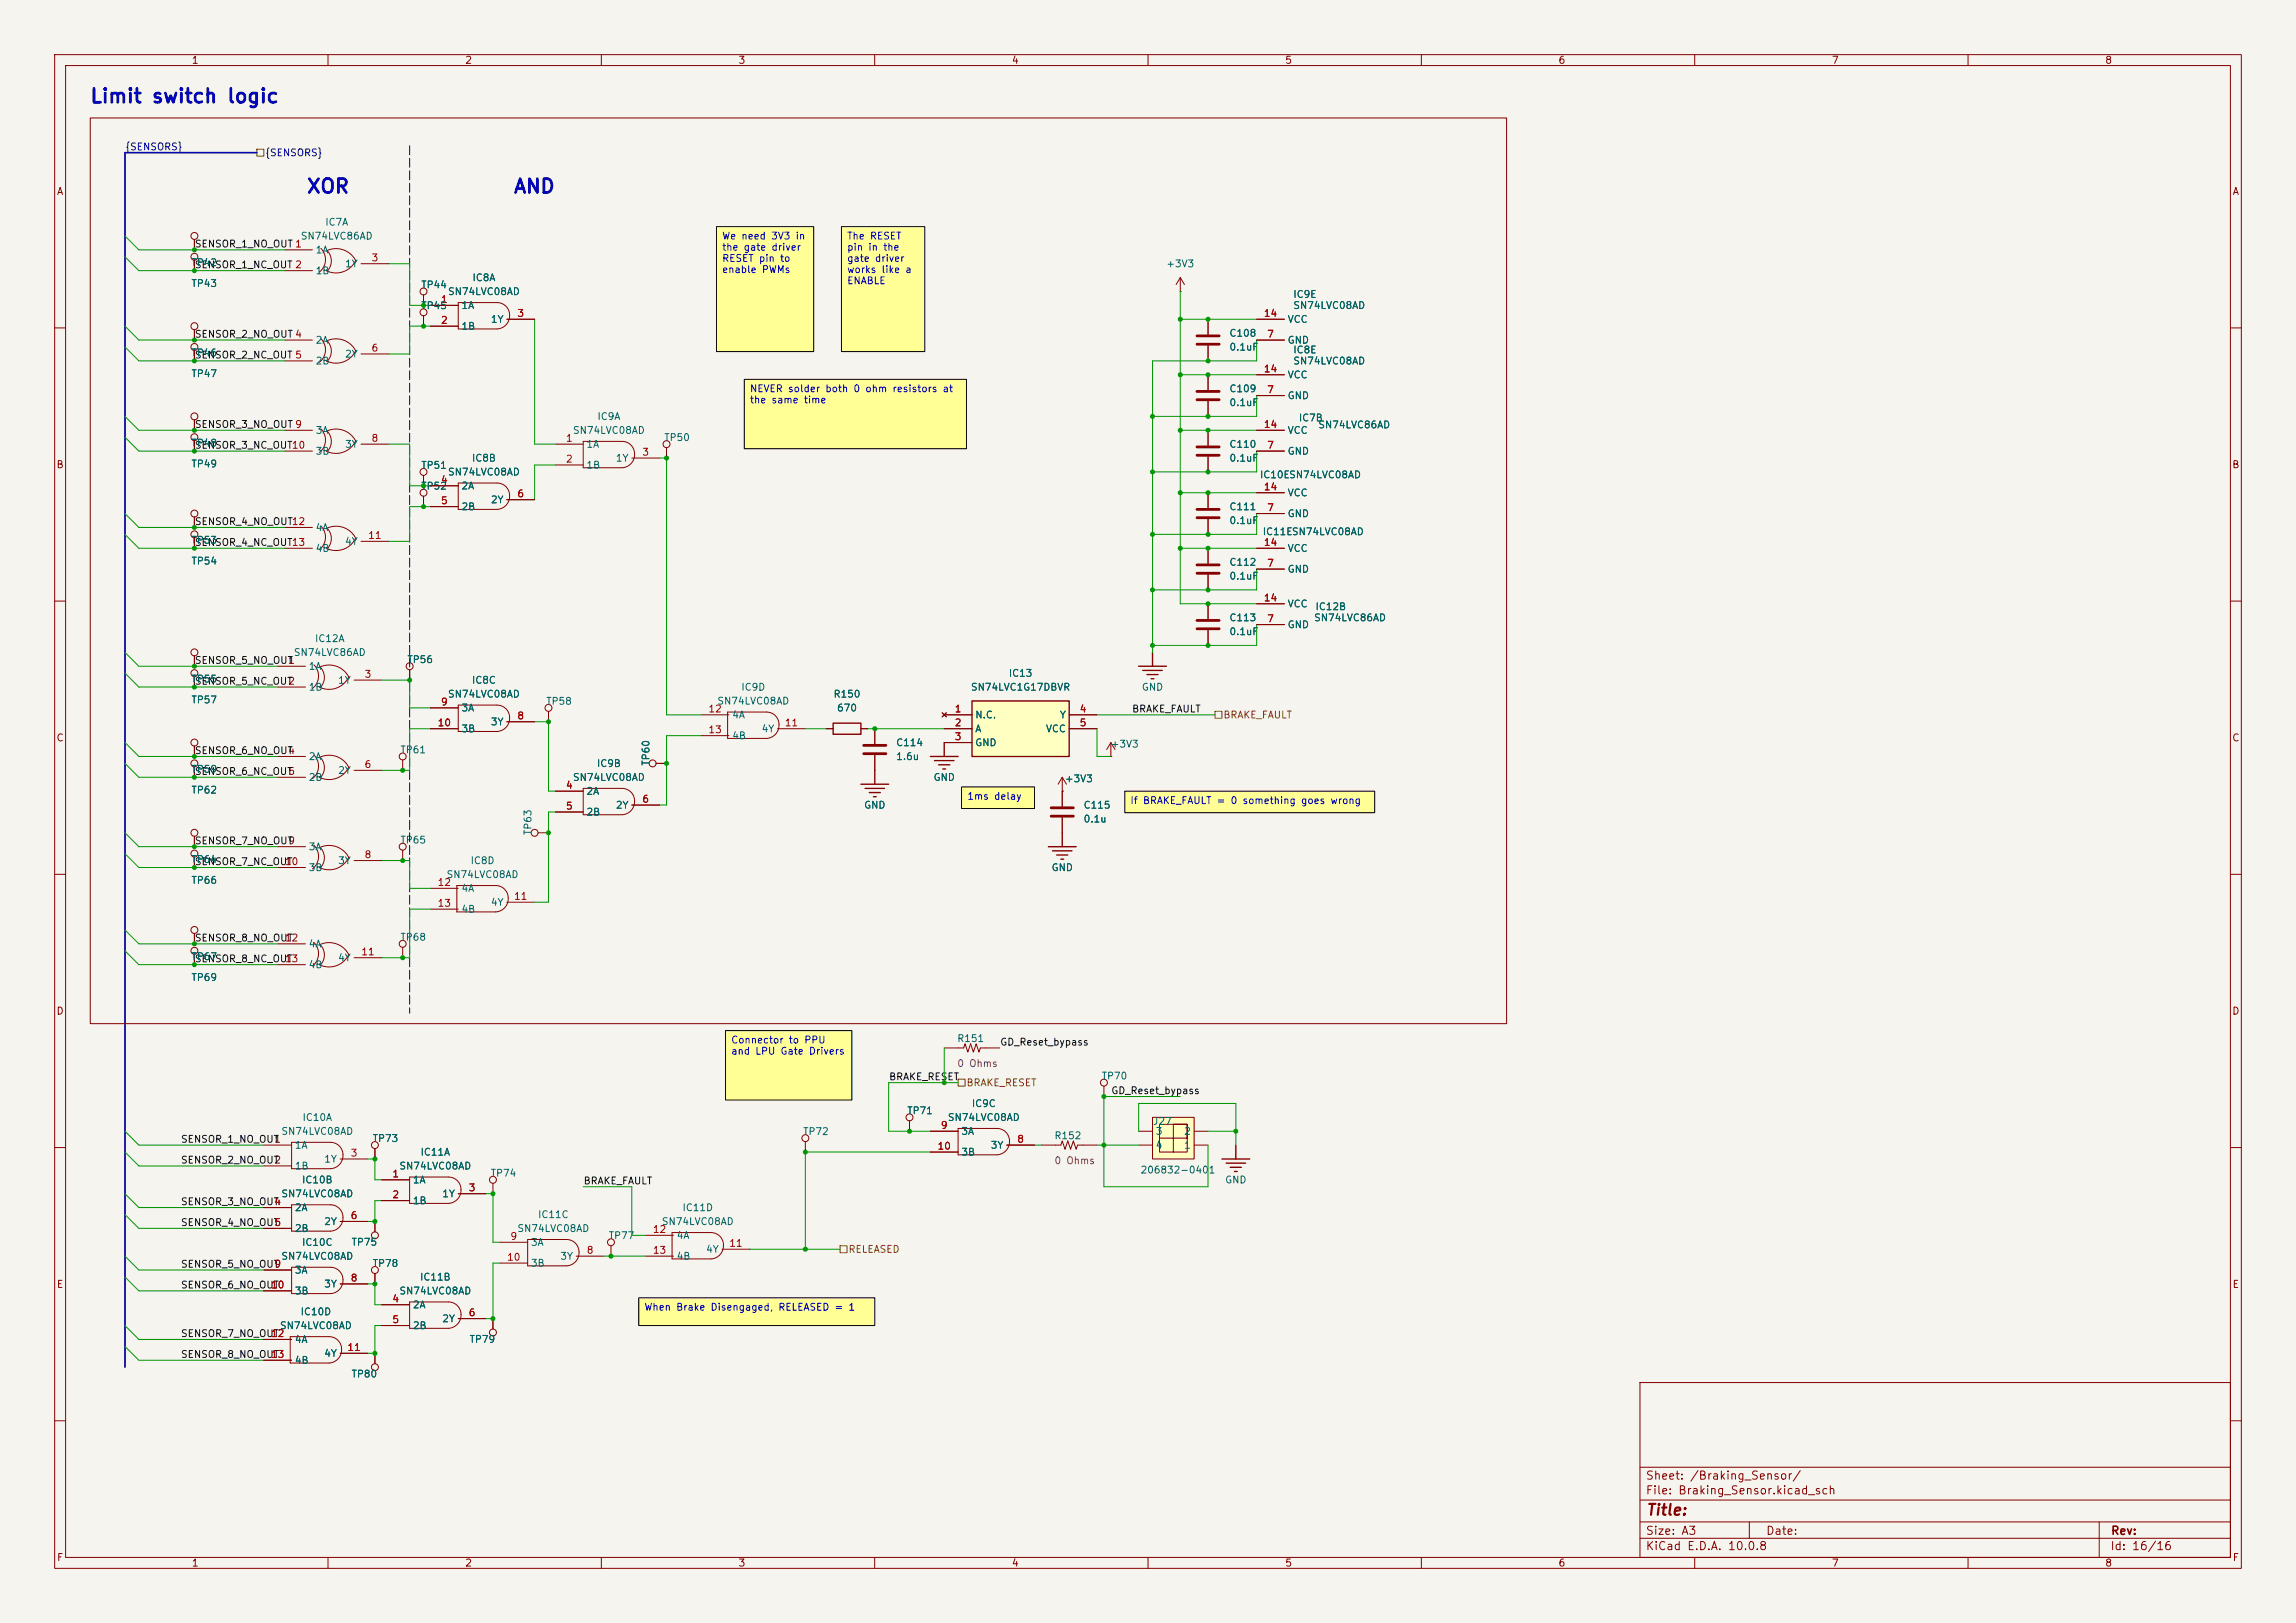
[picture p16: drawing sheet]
<svg xmlns="http://www.w3.org/2000/svg" width="420mm" height="297mm" viewBox="0 0 420 297" stroke-linecap="round" stroke-linejoin="round" font-family="sans-serif">
<defs><g id="words">
<g font-size="2.5" fill="#0000c2">
<text x="16.3" y="19.5">Limit switch logic</text>
<text x="56" y="36">XOR</text>
<text x="93.8" y="36">AND</text>
</g>
<text font-size="2" fill="#840000" x="301" y="277.8">Title:</text>
<g font-size="1.5" fill="#840000">
<text x="300.9" y="273.8">File: Braking_Sensor.kicad_sch</text>
<text x="300.9" y="271.1">Sheet: /Braking_Sensor/</text>
<text x="300.9" y="281.2">Size: A3</text>
<text x="322.9" y="281.2">Date:</text>
<text x="386" y="281.2">Rev:</text>
<text x="300.9" y="284">KiCad E.D.A. 10.0.8</text>
<text x="385.9" y="284">Id: 16/16</text>
</g>
<g font-size="1.3" fill="#840000">
<text x="35" y="12">1</text>
<text x="85" y="12">2</text>
<text x="135" y="12">3</text>
<text x="185" y="12">4</text>
<text x="235" y="12">5</text>
<text x="285" y="12">6</text>
<text x="335" y="12">7</text>
<text x="385" y="12">8</text>
<text x="10.3" y="36">A</text>
<text x="408.3" y="36">A</text>
<text x="10.2" y="86">B</text>
<text x="408.2" y="86">B</text>
<text x="10.2" y="136">C</text>
<text x="408.2" y="136">C</text>
<text x="10.2" y="186">D</text>
<text x="408.2" y="186">D</text>
<text x="10.3" y="236">E</text>
<text x="408.3" y="236">E</text>
<text x="10.3" y="286">F</text>
<text x="35" y="287">1</text>
<text x="85" y="287">2</text>
<text x="135" y="287">3</text>
<text x="185" y="287">4</text>
<text x="235" y="287">5</text>
<text x="285" y="287">6</text>
<text x="335" y="287">7</text>
<text x="385" y="287">8</text>
<text x="408.3" y="286">F</text>
</g>
<g font-size="1.3" fill="#000084">
<text x="22.8" y="27.8">{SENSORS}</text>
<text x="48.4" y="28.9">{SENSORS}</text>
</g>
<g font-size="1.3" fill="#006464">
<text x="59.4" y="41.6">IC7A</text>
<text x="54.9" y="44.1">SN74LVC86AD</text>
<text x="57.6" y="46.7">1A</text>
<text x="34.9" y="49">TP42</text>
<text x="34.9" y="52.8">TP43</text>
<text x="57.6" y="50.5">1B</text>
<text x="63" y="49.2">1Y</text>
<text x="76.9" y="53.1">TP44</text>
<text x="86.3" y="51.8">IC8A</text>
<text x="213.2" y="49.2">+3V3</text>
<text x="76.9" y="56.9">TP45</text>
<text x="81.8" y="54.3">SN74LVC08AD</text>
<text x="84.3" y="56.8">1A</text>
<text x="89.7" y="59.4">1Y</text>
<text x="235.4" y="59.4">VCC</text>
<text x="236.5" y="54.8">IC9E</text>
<text x="236.5" y="56.8">SN74LVC08AD</text>
<text x="34.9" y="65.5">TP46</text>
<text x="57.6" y="63.2">2A</text>
<text x="63" y="65.7">2Y</text>
<text x="84.3" y="60.7">1B</text>
<text x="224.8" y="61.9">C108</text>
<text x="224.8" y="64.5">0.1uF</text>
<text x="235.4" y="63.2">GND</text>
<text x="236.5" y="65">IC8E</text>
<text x="34.9" y="69.3">TP47</text>
<text x="57.6" y="67">2B</text>
<text x="235.4" y="69.5">VCC</text>
<text x="236.5" y="67">SN74LVC08AD</text>
<text x="109.2" y="77.2">IC9A</text>
<text x="224.8" y="72.1">C109</text>
<text x="224.8" y="74.6">0.1uF</text>
<text x="235.4" y="73.4">GND</text>
<text x="237.5" y="77.4">IC7B</text>
<text x="34.9" y="82">TP48</text>
<text x="57.6" y="79.7">3A</text>
<text x="57.6" y="83.5">3B</text>
<text x="63" y="82.2">3Y</text>
<text x="104.7" y="79.7">SN74LVC08AD</text>
<text x="107.2" y="82.2">1A</text>
<text x="121.4" y="81">TP50</text>
<text x="224.8" y="82.2">C110</text>
<text x="235.4" y="83.5">GND</text>
<text x="235.4" y="79.7">VCC</text>
<text x="241" y="78.7">SN74LVC86AD</text>
<text x="34.9" y="85.8">TP49</text>
<text x="76.9" y="86.1">TP51</text>
<text x="76.9" y="89.9">TP52</text>
<text x="81.8" y="87.3">SN74LVC08AD</text>
<text x="84.3" y="89.9">2A</text>
<text x="86.2" y="84.8">IC8B</text>
<text x="107.2" y="86.1">1B</text>
<text x="112.5" y="84.8">1Y</text>
<text x="224.8" y="84.8">0.1uF</text>
<text x="230.4" y="87.8">IC10ESN74LVC08AD</text>
<text x="84.3" y="93.7">2B</text>
<text x="89.7" y="92.4">2Y</text>
<text x="224.8" y="93.7">C111</text>
<text x="235.4" y="94.9">GND</text>
<text x="235.4" y="91.1">VCC</text>
<text x="34.9" y="99.8">TP53</text>
<text x="57.6" y="97.5">4A</text>
<text x="57.6" y="101.3">4B</text>
<text x="63" y="100">4Y</text>
<text x="224.8" y="96.2">0.1uF</text>
<text x="230.9" y="98.2">IC11ESN74LVC08AD</text>
<text x="235.4" y="101.3">VCC</text>
<text x="34.9" y="103.6">TP54</text>
<text x="224.8" y="103.8">C112</text>
<text x="224.8" y="106.4">0.1uF</text>
<text x="235.4" y="105.1">GND</text>
<text x="224.8" y="114">C113</text>
<text x="235.4" y="111.5">VCC</text>
<text x="240.3" y="114">SN74LVC86AD</text>
<text x="240.5" y="112">IC12B</text>
<text x="57.5" y="117.8">IC12A</text>
<text x="224.8" y="116.5">0.1uF</text>
<text x="235.4" y="115.3">GND</text>
<text x="34.9" y="125.2">TP55</text>
<text x="53.6" y="120.3">SN74LVC86AD</text>
<text x="56.4" y="122.9">1A</text>
<text x="61.7" y="125.4">1Y</text>
<text x="74.4" y="121.7">TP56</text>
<text x="86.2" y="125.4">IC8C</text>
<text x="184.4" y="124.2">IC13</text>
<text x="34.9" y="129">TP57</text>
<text x="56.4" y="126.7">1B</text>
<text x="81.8" y="128">SN74LVC08AD</text>
<text x="84.3" y="130.5">3A</text>
<text x="99.8" y="129.3">TP58</text>
<text x="131.1" y="129.2">SN74LVC08AD</text>
<text x="133.8" y="131.8">4A</text>
<text x="135.5" y="126.7">IC9D</text>
<text x="152.4" y="128">R150</text>
<text x="153" y="130.5">670</text>
<text x="177.5" y="126.7">SN74LVC1G17DBVR</text>
<text x="178.3" y="131.8">N.C.</text>
<text x="193.8" y="131.8">Y</text>
<text x="208.8" y="126.7">GND</text>
<text x="84.3" y="134.3">3B</text>
<text x="89.7" y="133">3Y</text>
<text x="133.8" y="135.6">4B</text>
<text x="139.2" y="134.3">4Y</text>
<text x="163.8" y="136.9">C114</text>
<text x="178.3" y="134.3">A</text>
<text x="178.3" y="136.9">GND</text>
<text x="191.2" y="134.3">VCC</text>
<text x="203.1" y="137.1">+3V3</text>
<text x="34.9" y="141.7">TP59</text>
<text x="56.4" y="139.4">2A</text>
<text x="56.4" y="143.2">2B</text>
<text x="61.7" y="141.9">2Y</text>
<text x="73.1" y="138.2">TP61</text>
<text x="104.7" y="143.2">SN74LVC08AD</text>
<text x="109.1" y="140.7">IC9B</text>
<text x="119.1" y="140.2" transform="rotate(-90 119.1 140.2)">TP60</text>
<text x="163.8" y="139.4">1.6u</text>
<text x="170.7" y="143.2">GND</text>
<text x="194.7" y="143.5">+3V3</text>
<text x="34.9" y="145.5">TP62</text>
<text x="107.2" y="145.7">2A</text>
<text x="107.2" y="149.6">2B</text>
<text x="112.5" y="148.3">2Y</text>
<text x="158" y="148.3">GND</text>
<text x="198.1" y="148.3">C115</text>
<text x="56.4" y="155.9">3A</text>
<text x="73.1" y="154.7">TP65</text>
<text x="97.5" y="152.9" transform="rotate(-90 97.5 152.9)">TP63</text>
<text x="198.1" y="150.8">0.1u</text>
<text x="34.9" y="158.2">TP64</text>
<text x="56.4" y="159.7">3B</text>
<text x="61.7" y="158.4">3Y</text>
<text x="81.6" y="161">SN74LVC08AD</text>
<text x="86" y="158.4">IC8D</text>
<text x="192.2" y="159.7">GND</text>
<text x="34.9" y="162">TP66</text>
<text x="84.3" y="163.5">4A</text>
<text x="84.3" y="167.3">4B</text>
<text x="89.7" y="166.1">4Y</text>
<text x="56.4" y="173.7">4A</text>
<text x="73.1" y="172.5">TP68</text>
<text x="34.9" y="179.8">TP69</text>
<text x="34.9" y="176">TP67</text>
<text x="56.4" y="177.5">4B</text>
<text x="61.7" y="176.2">4Y</text>
<text x="175" y="191">R151</text>
<text x="201.4" y="197.9">TP70</text>
<text x="177.7" y="202.9">IC9C</text>
<text x="51.4" y="208">SN74LVC08AD</text>
<text x="55.2" y="205.4">IC10A</text>
<text x="68.1" y="209.3">TP73</text>
<text x="146.8" y="208">TP72</text>
<text x="165.8" y="204.2">TP71</text>
<text x="173.3" y="205.4">SN74LVC08AD</text>
<text x="175.7" y="208">3A</text>
<text x="192.8" y="208.8">R152</text>
<text x="210.8" y="206.2">J27</text>
<text x="211.3" y="208">3</text>
<text x="216.5" y="208">2</text>
<text x="53.8" y="210.5">1A</text>
<text x="53.8" y="214.3">1B</text>
<text x="59.2" y="213.1">1Y</text>
<text x="72.9" y="214.3">SN74LVC08AD</text>
<text x="76.8" y="211.8">IC11A</text>
<text x="89.6" y="215.6">TP74</text>
<text x="175.7" y="211.8">3B</text>
<text x="181.1" y="210.5">3Y</text>
<text x="208.5" y="215">206832-0401</text>
<text x="211.3" y="210.5">4</text>
<text x="216.5" y="210.5">1</text>
<text x="51.4" y="219.4">SN74LVC08AD</text>
<text x="53.8" y="221.9">2A</text>
<text x="55.1" y="216.9">IC10B</text>
<text x="75.4" y="216.9">1A</text>
<text x="75.4" y="220.7">1B</text>
<text x="80.8" y="219.4">1Y</text>
<text x="124.7" y="221.9">IC11D</text>
<text x="224" y="216.9">GND</text>
<text x="53.8" y="225.8">2B</text>
<text x="59.2" y="224.5">2Y</text>
<text x="94.5" y="225.8">SN74LVC08AD</text>
<text x="98.3" y="223.2">IC11C</text>
<text x="111.2" y="227.1">TP77</text>
<text x="120.9" y="224.5">SN74LVC08AD</text>
<text x="123.7" y="227">4A</text>
<text x="51.4" y="230.8">SN74LVC08AD</text>
<text x="53.8" y="233.4">3A</text>
<text x="55.1" y="228.3">IC10C</text>
<text x="64.2" y="228.3">TP75</text>
<text x="68.1" y="232.1">TP78</text>
<text x="97" y="228.3">3A</text>
<text x="97" y="232.1">3B</text>
<text x="102.4" y="230.8">3Y</text>
<text x="123.7" y="230.8">4B</text>
<text x="129" y="229.6">4Y</text>
<text x="53.8" y="237.2">3B</text>
<text x="59.2" y="235.9">3Y</text>
<text x="72.9" y="237.2">SN74LVC08AD</text>
<text x="75.4" y="239.7">2A</text>
<text x="76.7" y="234.6">IC11B</text>
<text x="51.1" y="243.5">SN74LVC08AD</text>
<text x="54.9" y="241">IC10D</text>
<text x="75.4" y="243.5">2B</text>
<text x="80.8" y="242.3">2Y</text>
<text x="53.8" y="246.1">4A</text>
<text x="53.8" y="249.9">4B</text>
<text x="59.2" y="248.6">4Y</text>
<text x="85.8" y="246">TP79</text>
<text x="64.2" y="252.4">TP80</text>
</g>
<g font-size="1.3" fill="#0f0f0f">
<text x="35.5" y="45.6">SENSOR_1_NO_OUT 1</text>
<text x="35.5" y="49.4">SENSOR_1_NC_OUT 2</text>
<text x="35.5" y="65.9">SENSOR_2_NC_OUT 5</text>
<text x="35.5" y="62.1">SENSOR_2_NO_OUT 4</text>
<text x="35.5" y="78.6">SENSOR_3_NO_OUT 9</text>
<text x="35.5" y="82.4">SENSOR_3_NC_OUT10</text>
<text x="35.5" y="100.2">SENSOR_4_NC_OUT13</text>
<text x="35.5" y="96.4">SENSOR_4_NO_OUT12</text>
<text x="35.5" y="121.8">SENSOR_5_NO_OUT</text>
<text x="35.5" y="125.6">SENSOR_5_NC_OUT</text>
<text x="207" y="130.7">BRAKE_FAULT</text>
<text x="35.5" y="138.3">SENSOR_6_NO_OUT</text>
<text x="35.5" y="142.1">SENSOR_6_NC_OUT</text>
<text x="35.5" y="154.8">SENSOR_7_NO_OUT</text>
<text x="35.5" y="158.6">SENSOR_7_NC_OUT</text>
<text x="35.5" y="172.6">SENSOR_8_NO_OUT</text>
<text x="35.5" y="176.4">SENSOR_8_NC_OUT</text>
<text x="182.9" y="191.6">GD_Reset_bypass</text>
<text x="162.5" y="198">BRAKE_RESET</text>
<text x="203.2" y="200.5">GD_Reset_bypass</text>
<text x="33" y="209.4">SENSOR_1_NO_OUT</text>
<text x="33" y="213.2">SENSOR_2_NO_OUT</text>
<text x="33" y="220.9">SENSOR_3_NO_OUT</text>
<text x="106.7" y="217">BRAKE_FAULT</text>
<text x="33" y="224.7">SENSOR_4_NO_OUT</text>
<text x="33" y="232.3">SENSOR_5_NO_OUT</text>
<text x="33" y="236.1">SENSOR_6_NO_OUT</text>
<text x="33" y="245">SENSOR_7_NO_OUT</text>
<text x="33" y="248.8">SENSOR_8_NO_OUT</text>
</g>
<g font-size="1.3" fill="#0000c2">
<text x="132" y="44.1">We need 3V3 in</text>
<text x="132" y="46.2">the gate driver</text>
<text x="154.8" y="44.1">The RESET</text>
<text x="154.8" y="46.2">pin in the</text>
<text x="132" y="48.2">RESET pin to</text>
<text x="132" y="50.3">enable PWMs</text>
<text x="154.8" y="48.2">gate driver</text>
<text x="154.8" y="50.3">works like a</text>
<text x="154.8" y="52.3">ENABLE</text>
<text x="137.1" y="72.1">NEVER solder both 0 ohm resistors at</text>
<text x="137.1" y="74.1">the same time</text>
<text x="176.8" y="146.7">1ms delay</text>
<text x="206.7" y="147.4">If BRAKE_FAULT = 0 something goes wrong</text>
<text x="133.6" y="191.3">Connector to PPU</text>
<text x="133.6" y="193.3">and LPU Gate Drivers</text>
<text x="117.8" y="240.1">When Brake Disengaged, RELEASED = 1</text>
</g>
<g font-size="1.3" fill="#a90000">
<text x="67.8" y="48.1">3</text>
<text x="80.5" y="55.7">1</text>
<text x="80.5" y="59.6">2</text>
<text x="94.5" y="58.3">3</text>
<text x="231.1" y="58.3">14</text>
<text x="67.8" y="64.6">6</text>
<text x="231.7" y="62.1">7</text>
<text x="231.1" y="68.4">14</text>
<text x="231.7" y="72.3">7</text>
<text x="67.8" y="81.1">8</text>
<text x="103.4" y="81.1">1</text>
<text x="117.4" y="83.7">3</text>
<text x="231.1" y="78.6">14</text>
<text x="231.7" y="82.4">7</text>
<text x="80.5" y="88.8">4</text>
<text x="103.4" y="85">2</text>
<text x="80.5" y="92.6">5</text>
<text x="94.5" y="91.3">6</text>
<text x="231.1" y="90">14</text>
<text x="231.7" y="93.8">7</text>
<text x="67.2" y="98.9">11</text>
<text x="231.1" y="100.2">14</text>
<text x="231.7" y="104">7</text>
<text x="231.1" y="110.4">14</text>
<text x="231.7" y="114.2">7</text>
<text x="52.6" y="121.8">1</text>
<text x="52.6" y="125.6">2</text>
<text x="66.6" y="124.3">3</text>
<text x="80.5" y="129.4">9</text>
<text x="94.5" y="131.9">8</text>
<text x="129.5" y="130.7">12</text>
<text x="174.5" y="130.7">1</text>
<text x="197.4" y="130.7">4</text>
<text x="79.9" y="133.2">10</text>
<text x="129.5" y="134.5">13</text>
<text x="143.4" y="133.2">11</text>
<text x="174.5" y="133.2">2</text>
<text x="174.5" y="135.8">3</text>
<text x="197.4" y="133.2">5</text>
<text x="52.6" y="138.3">4</text>
<text x="52.6" y="142.1">5</text>
<text x="66.6" y="140.8">6</text>
<text x="103.4" y="144.6">4</text>
<text x="103.4" y="148.5">5</text>
<text x="117.4" y="147.2">6</text>
<text x="52.6" y="154.8">9</text>
<text x="52" y="158.6">10</text>
<text x="66.6" y="157.3">8</text>
<text x="79.9" y="162.4">12</text>
<text x="79.9" y="166.2">13</text>
<text x="93.9" y="165">11</text>
<text x="52" y="172.6">12</text>
<text x="52" y="176.4">13</text>
<text x="66" y="175.1">11</text>
<text x="50.1" y="209.4">1</text>
<text x="172" y="206.9">9</text>
<text x="186" y="209.4">8</text>
<text x="50.1" y="213.2">2</text>
<text x="64" y="212">3</text>
<text x="71.7" y="215.8">1</text>
<text x="171.4" y="210.7">10</text>
<text x="50.1" y="220.8">4</text>
<text x="71.7" y="219.6">2</text>
<text x="85.6" y="218.3">3</text>
<text x="50.1" y="224.7">5</text>
<text x="64" y="223.4">6</text>
<text x="93.2" y="227.2">9</text>
<text x="119.3" y="225.9">12</text>
<text x="50.1" y="232.3">9</text>
<text x="92.6" y="231">10</text>
<text x="107.2" y="229.7">8</text>
<text x="119.3" y="229.7">13</text>
<text x="133.3" y="228.5">11</text>
<text x="49.5" y="236.1">10</text>
<text x="64" y="234.8">8</text>
<text x="71.7" y="238.6">4</text>
<text x="49.5" y="245">12</text>
<text x="71.7" y="242.4">5</text>
<text x="85.6" y="241.2">6</text>
<text x="49.5" y="248.8">13</text>
<text x="63.4" y="247.5">11</text>
</g>
<g font-size="1.3" fill="#725600">
<text x="223.7" y="131.8">BRAKE_FAULT</text>
<text x="176.7" y="199.1">BRAKE_RESET</text>
<text x="155.1" y="229.6">RELEASED</text>
</g>
<g font-size="1.3" fill="#840084">
<text x="175" y="195.6">0 Ohms</text>
<text x="192.8" y="213.3">0 Ohms</text>
</g>
</g></defs>
<path d="M0 0h420v297h-420z" fill="#f5f4ef" stroke="#f5f4ef" stroke-width=".18"/>
<g fill="none" stroke="#840000" stroke-width=".18">
<path d="M10 10h400v277h-400zM12 12h396v273h-396zM60 10v2M110 10v2M160 10v2M210 10v2M260 10v2M310 10v2M360 10v2M10 60h2M408 60h2M10 110h2"/>
<path d="M408 110h2M10 160h2M408 160h2M10 210h2M408 210h2M300 253h108v32h-108zM10 260h2M300 278.5h108M300 274.5h108M300 268.5h108M320 278.5v3M384 278.5v6.5"/>
<path d="M408 260h2M60 285v2M110 285v2M160 285v2M210 285v2M260 285v2M300 281.5h108M310 285v2M360 285v2"/>
</g>
<g fill="#ffff96">
<path d="M131.1 41.5h17.7v22.8h-17.7z"/>
<path d="M205.7 144.8h45.8v3.9h-45.8z"/>
<path d="M116.8 237.5h43.2v5.1h-43.2z"/>
<path d="M175.9 144h13.3v4h-13.3z"/>
<path d="M136.1 69.4h40.7v12.7h-40.7z"/>
<path d="M153.9 41.5h15.3v22.8h-15.3z"/>
<path d="M132.7 188.6h23.1v12.7h-23.1z"/>
</g>
<g fill="none" stroke="#840000" stroke-width=".18">
<path d="M215.9 53.3h.1M215.9 50.8l-.8 1.3M215.9 50.8l.8 1.3M215.9 50.8v2.5M221 78.7v2.8M229.9 72.4h5M229.9 68.6h5M221 83.6v2.8M78.7 129.5h5.1M78.7 133.4h5.1M83.8 129h7.1a2.42 2.42 0 0 1 2.3 2.4 2.42 2.42 0 0 1-2.3 2.5h-7.1zM92.7 132.1h5.1"/>
<path d="M100.3 130.2v1.9M35.6 140.3v1.9M73.7 155.6v1.9M98.4 152.4h1.9M194.3 144.8v2.8M194.3 149.6v2.8M35.6 174.6v1.9M73.7 173.4v1.9M78.7 162.6h5.1M78.7 166.4h5.1M83.6 162.1h7.1a2.42 2.42 0 0 1 2.3 2.4 2.42 2.42 0 0 1-2.3 2.4h-7.1zM92.7 165.1h5.1"/>
<path d="M172.7 191.8h3.6l.2-.8 .5 1.5 .5-1.5 .6 1.5 .5-1.5 .5 1.5 .2-.7h3.6M48.3 209.6h5M48.3 213.4h5M53.3 209h7.2a2.42 2.42 0 0 1 2.2 2.5 2.42 2.42 0 0 1-2.2 2.4h-7.2zM62.2 212.1h5.1M147.3 208.9v1.9M166.4 205.1v1.9M170.2 207h5.1M170.2 210.8h5.1M175.3 206.5h7.1a2.42 2.42 0 0 1 2.3 2.4 2.42 2.42 0 0 1-2.3 2.4h-7.1zM184.1 209.6h5.1M118.1 226.1h5.1"/>
<path d="M118.1 229.9h5.1M122.9 225.6h7.1a2.42 2.42 0 0 1 2.3 2.4 2.42 2.42 0 0 1-2.3 2.4h-7.1zM132.1 228.6h5.1"/>
<circle cx="35.6" cy="139.7" r=".63"/>
<circle cx="100.3" cy="129.5" r=".63"/>
<circle cx="73.7" cy="154.9" r=".63"/>
<circle cx="97.8" cy="152.4" r=".63"/>
<circle cx="35.6" cy="174" r=".63"/>
<circle cx="73.7" cy="172.7" r=".63"/>
<circle cx="147.3" cy="208.3" r=".63"/>
<circle cx="166.4" cy="204.5" r=".63"/>
</g>
<path d="M218.9 81.8h4.1M218.9 83.3h4.1M192.3 147.8h4M192.3 149.4h4" fill="none" stroke="#840000" stroke-width=".51"/>
<path d="M170.2 138.4h5.1M170.9 139.2h3.6M171.7 140h2M172.7 135.9v2.5M172.5 140.7h.5" fill="none" stroke="#840000" stroke-width=".25"/>
<path d="M177.8 128.3h17.8v10.1h-17.8z" fill="#ffffc2"/>
<path d="M152.4 132.3h5.1v2.1h-5.1zM177.8 128.3h17.8v10.1h-17.8zM157.5 143.5h5.1M158.2 144.3h3.6M159 145h2M159.8 145.8h.5M160 141v2.5" fill="none" stroke="#840000" stroke-width=".25"/>
<g fill="none" stroke="#840000" stroke-width=".18">
<path d="M35.6 43.8v1.9M35.6 47.6v1.9M52.1 45.7h5M52.1 49.5h5M58.7 45.5a2.9 2.9 0 0 1-.3 4.3M65 47.8a4 4 0 0 1-5.3 1.7M65.2 47.9a4 4 0 0 0-5.4-2.1 2.69 2.69 0 0 1 0 3.9M66 48.3h5.1M77.5 54v1.9M77.5 57.8v1.9M78.7 55.9h5.1M78.7 59.7h5.1"/>
<path d="M83.8 55.4h7.1a2.42 2.42 0 0 1 2.3 2.4 2.42 2.42 0 0 1-2.3 2.4h-7.1zM92.7 58.4h5.1M221 58.4v2.8M35.6 60.3v1.9M35.6 64.1v1.9M35.6 76.8v1.9M52.1 62.2h5M52.1 66h5M52.1 78.7h5M58.7 62a2.9 2.9 0 0 1-.3 4.3M58.7 78.5a2.9 2.9 0 0 1-.3 4.3M65 64.3a4 4 0 0 1-5.3 1.7"/>
<path d="M65.2 64.4a4 4 0 0 0-5.4-2 2.69 2.69 0 0 1 0 3.8M66 64.8h5.1M221 63.2v2.8M35.6 80.6v2M35.6 94.6v1.9M35.6 98.4v1.9M52.1 82.6h5M52.1 96.5h5M58.7 96.3a2.9 2.9 0 0 1-.3 4.3M65 80.8a4 4 0 0 1-5.3 1.8M65 98.6a4 4 0 0 1-5.3 1.7M65.2 80.9a4 4 0 0 0-5.4-2 2.69 2.69 0 0 1 0 3.8"/>
<path d="M65.2 98.7a4 4 0 0 0-5.4-2.1 2.69 2.69 0 0 1 0 3.9M66 81.3h5.1M66 99.1h5.1M77.5 87v1.9M77.5 90.8v1.9M78.7 88.9h5.1M78.7 92.7h5.1M83.8 88.4h7.1a2.42 2.42 0 0 1 2.3 2.4 2.42 2.42 0 0 1-2.3 2.4h-7.1zM92.7 91.4h5.1M101.6 81.3h5.1M101.6 85.1h5.1M106.7 80.8h7.1a2.42 2.42 0 0 1 2.3 2.4 2.42 2.42 0 0 1-2.3 2.4h-7.1z"/>
<path d="M115.6 83.8h5M52.1 100.3h5M35.6 120v1.9M35.6 123.8v1.9M35.6 136.5v1.9M50.8 121.9h5.1M50.8 125.7h5.1M50.8 138.4h5.1M57.4 121.7a2.9 2.9 0 0 1-.3 4.3M57.4 138.2a2.9 2.9 0 0 1-.3 4.3M63.8 124a4 4 0 0 1-5.4 1.7M63.9 124.1a4 4 0 0 0-5.4-2.1 2.69 2.69 0 0 1 0 3.9"/>
<path d="M64.8 124.5h5M73.7 139.1v1.9M74.9 122.6v1.9M120 139.7h1.9M151.1 133.4h1.3M157.5 133.4h1.2M172.3 130.4l.8 .8M172.7 130.8h5.1M172.7 133.4h5.1M172.7 135.9h5.1M173.1 130.4l-.8 .8M195.6 130.8h5.1"/>
<path d="M195.6 133.4h5.1M35.6 153v1.9M35.6 156.8v2M50.8 142.2h5.1M50.8 154.9h5.1M50.8 158.8h5.1M57.4 154.7a2.9 2.9 0 0 1-.3 4.3M63.8 140.5a4 4 0 0 1-5.4 1.7M63.8 157a4 4 0 0 1-5.4 1.8M63.9 140.6a4 4 0 0 0-5.4-2 2.69 2.69 0 0 1 0 3.8M63.9 157.1a4 4 0 0 0-5.4-2 2.69 2.69 0 0 1 0 3.8M64.8 141h5"/>
<path d="M64.8 157.5h5M101.6 144.8h5.1M101.6 148.6h5.1M106.7 144.3h7.1a2.42 2.42 0 0 1 2.3 2.4 2.42 2.42 0 0 1-2.3 2.4h-7.1zM115.6 147.3h5M194.3 144.8h.1M194.3 142.2l-.8 1.3M194.3 142.2l.8 1.3M194.3 142.2v2.6M35.6 170.8v1.9M50.8 172.7h5.1M50.8 176.5h5.1"/>
<path d="M57.4 172.5a2.9 2.9 0 0 1-.3 4.3M63.8 174.8a4 4 0 0 1-5.4 1.7M63.9 174.9a4 4 0 0 0-5.4-2.1 2.69 2.69 0 0 1 0 3.9M64.8 175.3h5M90.2 216.5v1.9M190.5 209.6h3.6l.2-.8 .5 1.5 .5-1.5 .5 1.5 .5-1.5 .5 1.5 .3-.7h3.6M68.6 247.6v2"/>
<circle cx="35.6" cy="47" r=".63"/>
<circle cx="35.6" cy="59.7" r=".63"/>
<circle cx="35.6" cy="43.2" r=".63"/>
<circle cx="77.5" cy="53.3" r=".63"/>
<circle cx="77.5" cy="57.1" r=".63"/>
<circle cx="35.6" cy="63.5" r=".63"/>
<circle cx="35.6" cy="76.2" r=".63"/>
<circle cx="35.6" cy="80" r=".63"/>
<circle cx="35.6" cy="97.8" r=".63"/>
<circle cx="35.6" cy="94" r=".63"/>
<circle cx="77.5" cy="90.2" r=".63"/>
<circle cx="77.5" cy="86.4" r=".63"/>
<circle cx="35.6" cy="119.4" r=".63"/>
<circle cx="35.6" cy="123.2" r=".63"/>
<circle cx="35.6" cy="135.9" r=".63"/>
<circle cx="73.7" cy="138.4" r=".63"/>
<circle cx="74.9" cy="121.9" r=".63"/>
<circle cx="119.4" cy="139.7" r=".63"/>
<circle cx="35.6" cy="152.4" r=".63"/>
<circle cx="35.6" cy="156.2" r=".63"/>
<circle cx="35.6" cy="170.2" r=".63"/>
<circle cx="90.2" cy="215.9" r=".63"/>
<circle cx="68.6" cy="250.2" r=".63"/>
</g>
<path d="M218.9 61.5h4.1M218.9 63h4.1" fill="none" stroke="#840000" stroke-width=".51"/>
<path d="M210.8 204.5h7.6v7.6h-7.6z" fill="#ffffc2"/>
<path d="M16.5 21.6h259.1v165.7h-259.1zM210.8 204.5h7.6v7.6h-7.6z" fill="none" stroke="#800000" stroke-width=".18"/>
<g fill="none" stroke="#840000" stroke-width=".18">
<path d="M35.6 43.8v1.9M35.6 47.6v1.9M77.5 54v1.9M77.5 57.8v1.9M78.7 55.9h5.1M78.7 59.7h5.1M92.7 58.4h5.1M221 58.4v2.8M229.9 58.4h5M35.6 60.3v1.9M35.6 64.1v1.9M35.6 76.8v1.9"/>
<path d="M221 63.2v2.8M221 68.6v2.8M221 73.4v2.8M221 78.7v2.8M229.9 62.2h5M229.9 78.7h5M229.9 72.4h5M229.9 68.6h5M35.6 80.6v2M35.6 94.6v1.9M35.6 98.4v1.9M77.5 87v1.9"/>
<path d="M77.5 90.8v1.9M78.7 88.9h5.1M78.7 92.7h5.1M92.7 91.4h5.1M121.9 81.9v1.9M221 83.6v2.8M221 90.2v2.8M221 95v2.8M229.9 94h5M229.9 90.2h5M229.9 82.6h5M221 100.3v2.8"/>
<path d="M221 105.2v2.8M221 110.5v2.8M221 115.3v2.8M229.9 114.3h5M229.9 110.5h5M229.9 104.1h5M229.9 100.3h5M35.6 120v1.9M35.6 123.8v1.9M35.6 136.5v1.9M74.9 122.6v1.9M78.7 133.4h5.1"/>
<path d="M78.7 129.5h5.1M92.7 132.1h5.1M120 139.7h1.9M128.3 130.8h5M128.3 134.6h5M133.1 130.3h7.1a2.42 2.42 0 0 1 2.3 2.4 2.42 2.42 0 0 1-2.3 2.4h-7.1zM142.2 133.4h5.1M151.1 133.4h1.3M157.5 133.4h1.2M160 133.4v2.7M160 138.2v2.8M172.3 130.4l.8 .8"/>
<path d="M172.7 133.4h5.1M172.7 130.8h5.1M172.7 135.9h5.1M173.1 130.4l-.8 .8M195.6 133.4h5.1M195.6 130.8h5.1M203.2 138.4h.1M203.2 135.9l-.8 1.3M203.2 135.9l.8 1.3M203.2 135.9v2.5M35.6 140.3v1.9M35.6 153v1.9"/>
<path d="M35.6 156.8v2M101.6 144.8h5.1M101.6 148.6h5.1M115.6 147.3h5M194.3 144.8h.1M194.3 144.8v2.8M194.3 149.6v2.8M35.6 170.8v1.9M35.6 174.6v1.9M201.9 198.8v1.9M68.6 210.2v1.9M69.8 215.9h5.1"/>
<path d="M69.8 219.7h5.1M74.9 215.4h7.1a2.42 2.42 0 0 1 2.3 2.4 2.42 2.42 0 0 1-2.3 2.4h-7.1zM83.8 218.4h5.1M166.4 205.1v1.9M170.2 207h5.1M170.2 210.8h5.1M184.1 209.6h5.1M208.3 209.6h2.5M208.3 207h2.5M212.1 208.3v2.5h5.1v-5.1h-5.1v2.6h5.1v-2.6h-2.6v5.1M218.4 209.6h2.6M218.4 207h2.6"/>
<path d="M48.3 221h5M48.3 224.8h5M48.3 232.4h5M48.3 236.2h5M53.3 220.5h7.2a2.42 2.42 0 0 1 2.2 2.4 2.42 2.42 0 0 1-2.2 2.4h-7.2zM53.3 231.9h7.2a2.42 2.42 0 0 1 2.2 2.4 2.42 2.42 0 0 1-2.2 2.4h-7.2zM62.2 223.5h5.1M62.2 234.9h5.1M68.6 223.5v1.9M68.6 233v1.9M69.8 238.8h5.1M74.9 238.3h7.1a2.42 2.42 0 0 1 2.3 2.4 2.42 2.42 0 0 1-2.3 2.4h-7.1z"/>
<path d="M91.4 227.3h5.1M91.4 231.1h5.1M96.5 226.8h7.1a2.42 2.42 0 0 1 2.3 2.4 2.42 2.42 0 0 1-2.3 2.4h-7.1zM105.4 229.9h5.1M111.8 228v1.9M48.3 245.1h5M48.3 248.9h5M53.1 244.6h7.1a2.42 2.42 0 0 1 2.3 2.4 2.42 2.42 0 0 1-2.3 2.4h-7.1zM62.2 247.6h5.1M68.6 247.6v2M69.8 242.6h5.1M83.8 241.3h5.1"/>
<path d="M90.2 241.3v1.9"/>
<circle cx="121.9" cy="81.3" r=".63"/>
<circle cx="201.9" cy="198.1" r=".63"/>
<circle cx="68.6" cy="209.5" r=".63"/>
<circle cx="68.6" cy="226.1" r=".63"/>
<circle cx="68.6" cy="232.4" r=".63"/>
<circle cx="111.8" cy="227.3" r=".63"/>
<circle cx="90.2" cy="243.8" r=".63"/>
</g>
<g fill="none" stroke="#840000" stroke-width=".25">
<path d="M210.8 119.4v2.5M208.3 121.9h5.1M209 122.7h3.6M209.8 123.4h2M210.6 124.2h.5M191.8 154.9h5M192.5 155.7h3.6M193.3 156.5h2M194.1 157.2h.5M194.3 152.4v2.5M223.5 212.1h5.1M224.3 212.9h3.5"/>
<path d="M225 213.6h2.1M225.8 214.4h.5M226.1 209.6v2.5"/>
</g>
<path d="M218.9 71.6h4.1M218.9 73.2h4.1M218.9 93.2h4.1M218.9 94.7h4.1M218.9 113.5h4.1M218.9 115.1h4.1M218.9 103.4h4.1M218.9 104.9h4.1M158 136.4h4.1M158 137.9h4.1" fill="none" stroke="#840000" stroke-width=".51"/>
<path d="M47 27.3h1.3v1.3h-1.3zM222.2 130.2h1.3v1.2h-1.3zM175.3 197.5h1.2v1.3h-1.2zM153.7 228h1.2v1.2h-1.2z" fill="none" stroke="#725600" stroke-width=".18"/>
<path d="M74.9 26.7v11.4M74.9 38.1v147.3" fill="none" stroke="#0000c2" stroke-width=".18" stroke-dasharray="1.7 .6"/>
<path d="M47 27.9h-24.1v222.3" fill="none" stroke="#000084" stroke-width=".3"/>
<g fill="none" stroke="#009600" stroke-width=".18">
<path d="M22.9 43.2l2.5 2.5h26.7M22.9 47l2.5 2.5h26.7M22.9 59.7l2.5 2.5h26.7M71.1 48.3h3.8v7.6h3.8M78.7 59.7h-3.8v5.1h-3.8M97.8 58.4v22.9h3.8M215.9 53.3v57.2h14M215.9 58.4h14M22.9 76.2l2.5 2.5h26.7M22.9 63.5l2.5 2.5h26.7M215.9 78.7h14M215.9 68.6h14"/>
<path d="M229.9 62.2v3.8h-19.1v53.4M229.9 72.4v3.8h-19.1M22.9 80l2.5 2.6h26.7M22.9 94l2.5 2.5h26.7M22.9 97.8l2.5 2.5h26.7M35.6 95.3v1.2M71.1 81.3h3.8v7.6h3.8M78.7 92.7h-3.8v6.4h-3.8M101.6 85.1h-3.8v6.3M120.6 83.8h1.3v47h6.4M215.9 90.2h14M229.9 82.6v3.8h-19.1"/>
<path d="M229.9 94v3.8h-19.1M22.9 119.4l2.5 2.5h25.4M215.9 100.3h14M229.9 104.1v3.9h-19.1M229.9 114.3v3.8h-19.1M22.9 135.9l2.5 2.5h25.4M22.9 123.2l2.5 2.5h25.4M22.9 139.7l2.5 2.5h25.4M69.8 124.5h5.1v5h3.8M78.7 133.4h-3.8v7.6h-5.1M97.8 132.1h2.5v12.7h1.3M128.3 134.6h-6.4v12.7h-1.3"/>
<path d="M147.3 133.4h3.8M158.7 133.4h14M200.7 133.4v5h2.5M200.7 130.8h21.5M22.9 152.4l2.5 2.5h25.4M22.9 156.2l2.5 2.6h25.4M69.8 157.5h5.1v5.1h3.8M101.6 148.6h-1.3v16.5h-2.5M22.9 170.2l2.5 2.5h25.4M22.9 174l2.5 2.5h25.4M78.7 166.4h-3.8v8.9h-5.1M172.7 191.8v6.3"/>
<path d="M175.3 198.1h-12.7v8.9h7.6M22.9 207l2.5 2.6h22.9M22.9 210.8l2.5 2.6h22.9M22.9 218.4l2.5 2.6h22.9M67.3 212.1h1.3v3.8h1.2M69.8 219.7h-1.2v3.8h-1.3M88.9 218.4h1.3v8.9h1.2M106.7 217.2h8.9v8.9h2.5M170.2 210.8h-22.9v17.8M189.2 209.6h1.3M200.7 209.6h7.6M208.3 207v-5.1h17.8v7.7"/>
<path d="M215.9 200.7h-14v16.5h19.1v-7.6M221 207h5.1M22.9 222.2l2.5 2.6h22.9M22.9 229.9l2.5 2.5h22.9M22.9 233.7l2.5 2.5h22.9M67.3 234.9h1.3v3.9h1.2M91.4 231.1h-1.2v10.2h-1.3M110.5 229.9h7.6M137.2 228.6h16.5M22.9 246.4l2.5 2.5h22.9M22.9 242.6l2.5 2.5h22.9M69.8 242.6h-1.2v5h-1.3"/>
</g>
<path d="M131.1 41.5h17.7v22.8h-17.7zM153.9 41.5h15.3v22.8h-15.3zM136.1 69.4h40.7v12.7h-40.7zM175.9 144h13.3v4h-13.3zM205.7 144.8h45.8v3.9h-45.8zM132.7 188.6h23.1v12.7h-23.1zM116.8 237.5h43.2v5.1h-43.2z" fill="none" stroke="#000" stroke-width=".18"/>
<g fill="#009600">
<circle cx="201.9" cy="200.7" r=".46"/>
<circle cx="226.1" cy="207" r=".46"/>
<circle cx="201.9" cy="209.6" r=".46"/>
<circle cx="221" cy="108" r=".46"/>
<circle cx="35.6" cy="78.7" r=".46"/>
<circle cx="35.6" cy="66" r=".46"/>
<circle cx="35.6" cy="82.6" r=".46"/>
<circle cx="147.3" cy="210.8" r=".46"/>
<circle cx="147.3" cy="228.6" r=".46"/>
<circle cx="111.8" cy="229.9" r=".46"/>
<circle cx="166.4" cy="207" r=".46"/>
<circle cx="172.7" cy="198.1" r=".46"/>
<circle cx="210.8" cy="86.4" r=".46"/>
<circle cx="215.9" cy="90.2" r=".46"/>
<circle cx="221" cy="76.2" r=".46"/>
<circle cx="221" cy="86.4" r=".46"/>
<circle cx="210.8" cy="97.8" r=".46"/>
<circle cx="221" cy="97.8" r=".46"/>
<circle cx="221" cy="78.7" r=".46"/>
<circle cx="221" cy="100.3" r=".46"/>
<circle cx="221" cy="118.1" r=".46"/>
<circle cx="160" cy="133.4" r=".46"/>
<circle cx="215.9" cy="78.7" r=".46"/>
<circle cx="215.9" cy="58.4" r=".46"/>
<circle cx="210.8" cy="76.2" r=".46"/>
<circle cx="221" cy="90.2" r=".46"/>
<circle cx="210.8" cy="118.1" r=".46"/>
<circle cx="210.8" cy="108" r=".46"/>
<circle cx="221" cy="110.5" r=".46"/>
<circle cx="215.9" cy="100.3" r=".46"/>
<circle cx="221" cy="66" r=".46"/>
<circle cx="221" cy="58.4" r=".46"/>
<circle cx="221" cy="68.6" r=".46"/>
<circle cx="215.9" cy="68.6" r=".46"/>
<circle cx="121.9" cy="83.8" r=".46"/>
<circle cx="100.3" cy="152.4" r=".46"/>
<circle cx="68.6" cy="234.9" r=".46"/>
<circle cx="68.6" cy="247.6" r=".46"/>
<circle cx="68.6" cy="223.5" r=".46"/>
<circle cx="68.6" cy="212.1" r=".46"/>
<circle cx="90.2" cy="218.4" r=".46"/>
<circle cx="90.2" cy="241.3" r=".46"/>
<circle cx="73.7" cy="141" r=".46"/>
<circle cx="73.7" cy="157.5" r=".46"/>
<circle cx="77.5" cy="88.9" r=".46"/>
<circle cx="35.6" cy="100.3" r=".46"/>
<circle cx="35.6" cy="96.5" r=".46"/>
<circle cx="77.5" cy="92.7" r=".46"/>
<circle cx="35.6" cy="45.7" r=".46"/>
<circle cx="35.6" cy="62.2" r=".46"/>
<circle cx="35.6" cy="49.5" r=".46"/>
<circle cx="35.6" cy="121.9" r=".46"/>
<circle cx="77.5" cy="55.9" r=".46"/>
<circle cx="77.5" cy="59.7" r=".46"/>
<circle cx="74.9" cy="124.5" r=".46"/>
<circle cx="121.9" cy="139.7" r=".46"/>
<circle cx="73.7" cy="175.3" r=".46"/>
<circle cx="100.3" cy="132.1" r=".46"/>
<circle cx="35.6" cy="142.2" r=".46"/>
<circle cx="35.6" cy="176.5" r=".46"/>
<circle cx="35.6" cy="172.7" r=".46"/>
<circle cx="35.6" cy="125.7" r=".46"/>
<circle cx="35.6" cy="158.8" r=".46"/>
<circle cx="35.6" cy="154.9" r=".46"/>
<circle cx="35.6" cy="138.4" r=".46"/>
</g>
<use href="#words"/>
</svg>
